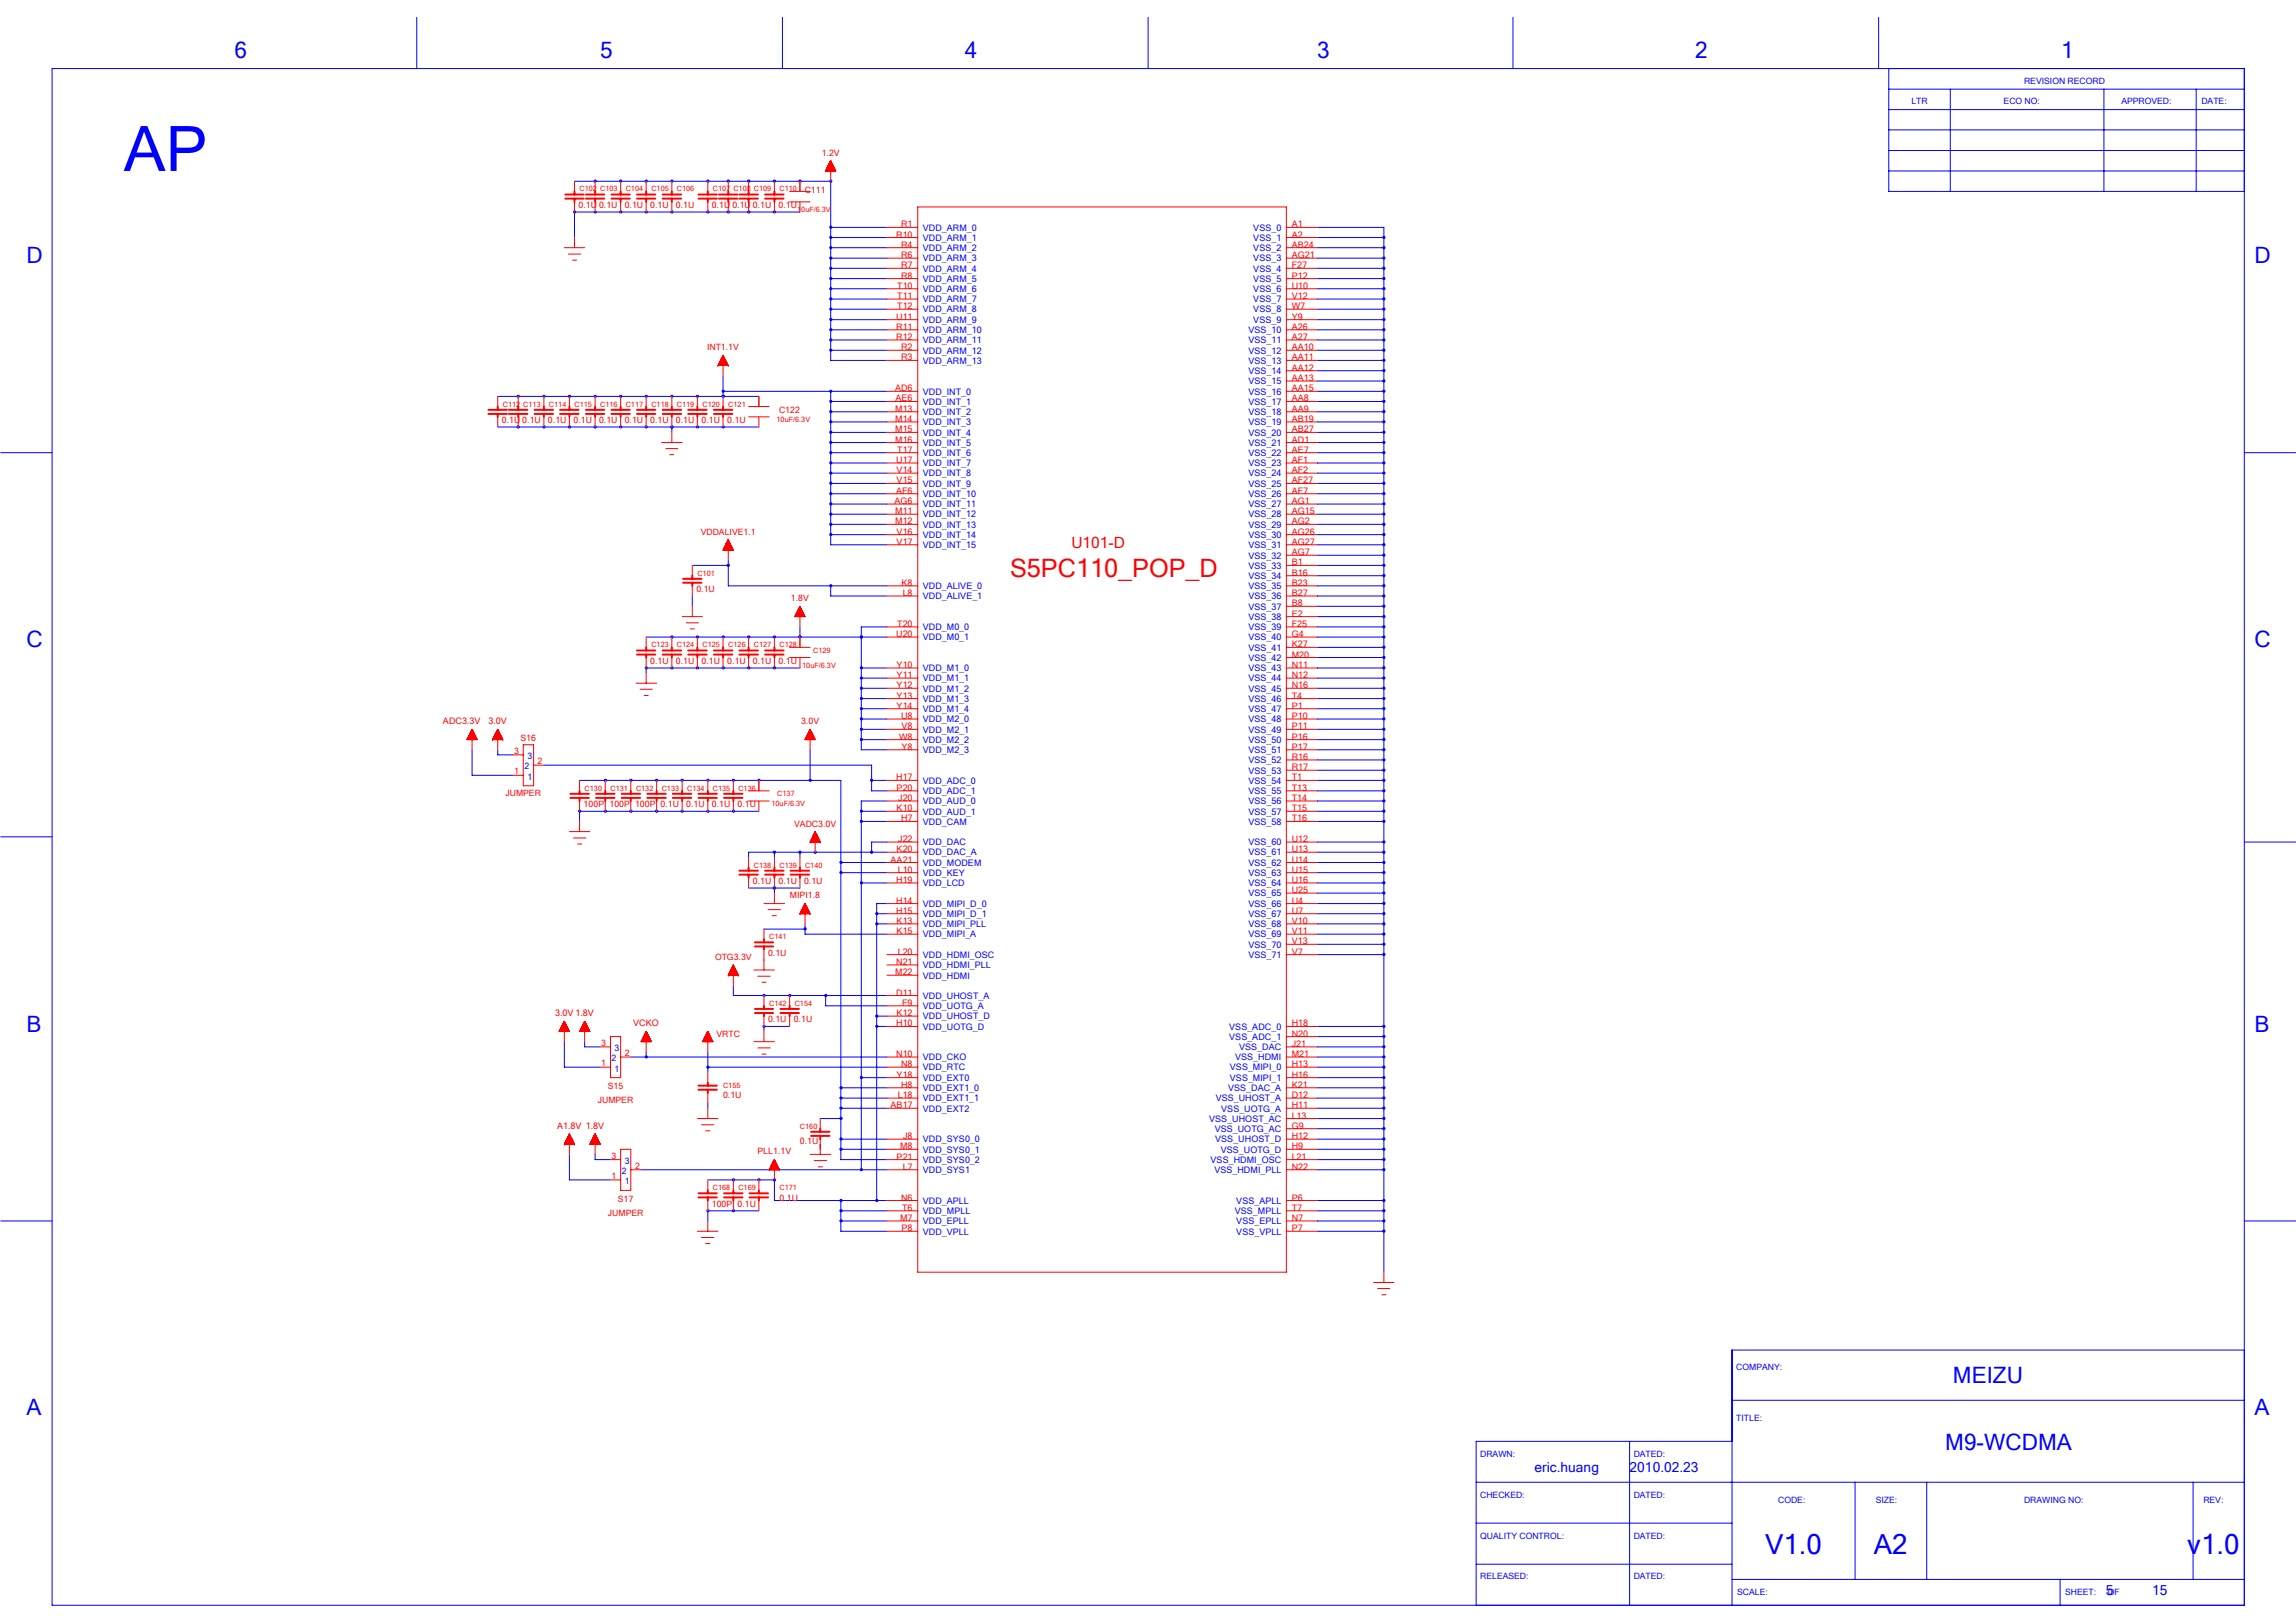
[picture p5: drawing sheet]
<svg xmlns="http://www.w3.org/2000/svg" width="297mm" height="210mm" viewBox="0 0 297 210" stroke-linecap="round" stroke-linejoin="round" font-family="sans-serif">
<defs><g id="words">
<text font-size="8.1" fill="#00f" x="16" y="22.1">AP</text>
<g font-size="3.6" fill="#00f">
<text x="228.4" y="201">V1.0</text>
<text x="242.4" y="201">A2</text>
<text x="283" y="201">v1.0</text>
</g>
<text font-size="3.3" fill="#f00" x="130.7" y="74.6">S5PC110_POP_D</text>
<g font-size="2.9" fill="#00f">
<text x="30.3" y="7.5">6</text>
<text x="77.6" y="7.5">5</text>
<text x="124.8" y="7.5">4</text>
<text x="170.4" y="7.5">3</text>
<text x="219.3" y="7.5">2</text>
<text x="266.6" y="7.5">1</text>
<text x="3.4" y="34.1">D</text>
<text x="291.7" y="34.1">D</text>
<text x="3.4" y="83.8">C</text>
<text x="291.7" y="83.8">C</text>
<text x="3.4" y="133.5">B</text>
<text x="291.7" y="133.5">B</text>
<text x="252.7" y="178.9">MEIZU</text>
<text x="3.4" y="183.1">A</text>
<text x="291.7" y="183.1">A</text>
<text x="251.7" y="187.5">M9-WCDMA</text>
</g>
<text font-size="2" fill="#f00" x="138.6" y="70.9">U101-D</text>
<g font-size="1.8" fill="#00f">
<text x="198.5" y="190.4">eric.huang</text>
<text x="210.8" y="190.4">2010.02.23</text>
<text x="272.4" y="206.3">5</text>
<text x="278.4" y="206.3">15</text>
</g>
<g font-size="1.2" fill="#f00">
<text x="116.6" y="29.4">R1</text>
<text x="167.1" y="29.4">A1</text>
<text x="115.9" y="30.7">R10</text>
<text x="116.6" y="34.7">R7</text>
<text x="116.6" y="33.4">R6</text>
<text x="116.6" y="32">R4</text>
<text x="167.1" y="32">AB24</text>
<text x="167.1" y="30.7">A2</text>
<text x="167.1" y="34.7">F27</text>
<text x="167.1" y="33.4">AG21</text>
<text x="115.9" y="41.4">U11</text>
<text x="116.1" y="38.7">T11</text>
<text x="116.1" y="37.4">T10</text>
<text x="116.1" y="40">T12</text>
<text x="116.6" y="36">R8</text>
<text x="167.1" y="36">P12</text>
<text x="167.1" y="37.4">U10</text>
<text x="167.1" y="40">W7</text>
<text x="167.1" y="41.4">Y9</text>
<text x="167.1" y="38.7">V12</text>
<text x="115.9" y="42.7">R11</text>
<text x="115.9" y="44">R12</text>
<text x="116.6" y="45.3">R2</text>
<text x="116.6" y="46.6">R3</text>
<text x="167.1" y="42.7">A26</text>
<text x="167.1" y="44">A27</text>
<text x="167.1" y="46.6">AA11</text>
<text x="167.1" y="48">AA12</text>
<text x="167.1" y="45.3">AA10</text>
<text x="115.8" y="50.6">AD6</text>
<text x="115.8" y="53.3">M13</text>
<text x="115.9" y="51.9">AE6</text>
<text x="167.1" y="51.9">AA8</text>
<text x="167.1" y="50.6">AA15</text>
<text x="167.1" y="49.3">AA13</text>
<text x="167.1" y="53.3">AA9</text>
<text x="115.8" y="57.3">M16</text>
<text x="115.8" y="55.9">M15</text>
<text x="115.8" y="54.6">M14</text>
<text x="115.9" y="59.9">U17</text>
<text x="116.1" y="58.6">T17</text>
<text x="167.1" y="59.9">AF1</text>
<text x="167.1" y="54.6">AB19</text>
<text x="167.1" y="57.3">AD1</text>
<text x="167.1" y="58.6">AE7</text>
<text x="167.1" y="55.9">AB27</text>
<text x="115.7" y="65.2">AG6</text>
<text x="115.9" y="63.9">AF6</text>
<text x="116" y="62.5">V15</text>
<text x="116" y="61.2">V14</text>
<text x="167.1" y="62.5">AF27</text>
<text x="167.1" y="63.9">AF7</text>
<text x="167.1" y="61.2">AF2</text>
<text x="167.1" y="65.2">AG1</text>
<text x="115.8" y="66.5">M11</text>
<text x="115.8" y="67.8">M12</text>
<text x="116" y="69.2">V16</text>
<text x="116" y="70.5">V17</text>
<text x="167.1" y="70.5">AG27</text>
<text x="167.1" y="67.8">AG2</text>
<text x="167.1" y="71.8">AG7</text>
<text x="167.1" y="66.5">AG15</text>
<text x="167.1" y="69.2">AG26</text>
<text x="116.6" y="75.8">K8</text>
<text x="116.8" y="77.1">L8</text>
<text x="167.1" y="75.8">B23</text>
<text x="167.1" y="74.5">B16</text>
<text x="167.1" y="77.1">B27</text>
<text x="167.1" y="73.2">B1</text>
<text x="115.9" y="82.4">U20</text>
<text x="116.1" y="81.1">T20</text>
<text x="167.1" y="82.4">G4</text>
<text x="167.1" y="78.4">B8</text>
<text x="167.1" y="83.8">K27</text>
<text x="167.1" y="79.8">E2</text>
<text x="167.1" y="81.1">F25</text>
<text x="116" y="86.4">Y10</text>
<text x="116" y="87.7">Y11</text>
<text x="116" y="89">Y12</text>
<text x="167.1" y="85.1">M20</text>
<text x="167.1" y="86.4">N11</text>
<text x="167.1" y="87.7">N12</text>
<text x="167.1" y="89">N16</text>
<text x="57.3" y="93.7">ADC3.3V</text>
<text x="63.2" y="93.7">3.0V</text>
<text x="116" y="90.4">Y13</text>
<text x="116" y="91.7">Y14</text>
<text x="116.3" y="95.7">W8</text>
<text x="116.6" y="93">U8</text>
<text x="116.6" y="94.4">V8</text>
<text x="167.1" y="90.4">T4</text>
<text x="167.1" y="91.7">P1</text>
<text x="167.1" y="93">P10</text>
<text x="167.1" y="94.4">P11</text>
<text x="167.1" y="95.7">P16</text>
<text x="115.9" y="101">H17</text>
<text x="116.6" y="97">Y8</text>
<text x="167.1" y="97">P17</text>
<text x="167.1" y="98.3">R16</text>
<text x="167.1" y="99.7">R17</text>
<text x="167.1" y="101">T1</text>
<text x="116" y="102.3">P20</text>
<text x="116" y="105">K10</text>
<text x="116.2" y="103.6">J20</text>
<text x="116.6" y="106.3">H7</text>
<text x="167.1" y="102.3">T13</text>
<text x="167.1" y="103.6">T14</text>
<text x="167.1" y="105">T15</text>
<text x="167.1" y="106.3">T16</text>
<text x="115.2" y="111.6">AA21</text>
<text x="116" y="110.3">K20</text>
<text x="116.1" y="112.9">L10</text>
<text x="116.2" y="108.9">J22</text>
<text x="167.1" y="108.9">U12</text>
<text x="167.1" y="110.3">U13</text>
<text x="167.1" y="111.6">U14</text>
<text x="167.1" y="112.9">U15</text>
<text x="115.9" y="114.2">H19</text>
<text x="115.9" y="116.9">H14</text>
<text x="115.9" y="118.2">H15</text>
<text x="116" y="119.5">K13</text>
<text x="167.1" y="114.2">U16</text>
<text x="167.1" y="115.5">U25</text>
<text x="167.1" y="116.9">U4</text>
<text x="167.1" y="118.2">U7</text>
<text x="167.1" y="119.5">V10</text>
<text x="115.9" y="124.8">N21</text>
<text x="116" y="120.9">K15</text>
<text x="116.1" y="123.5">L20</text>
<text x="167.1" y="120.9">V11</text>
<text x="167.1" y="122.2">V13</text>
<text x="167.1" y="123.5">V7</text>
<text x="71.8" y="131.5">3.0V 1.8V</text>
<text x="115.8" y="126.2">M22</text>
<text x="115.9" y="128.8">D11</text>
<text x="116" y="131.5">K12</text>
<text x="116.7" y="130.1">F9</text>
<text x="81.9" y="132.8">VCKO</text>
<text x="115.9" y="132.8">H10</text>
<text x="115.9" y="136.8">N10</text>
<text x="167.1" y="132.8">H18</text>
<text x="167.1" y="134.1">N20</text>
<text x="167.1" y="135.4">J21</text>
<text x="167.1" y="136.8">M21</text>
<text x="115.2" y="143.4">AB17</text>
<text x="116" y="139.4">Y18</text>
<text x="116.1" y="142.1">L18</text>
<text x="116.6" y="138.1">N8</text>
<text x="116.6" y="140.7">H8</text>
<text x="167.1" y="138.1">H13</text>
<text x="167.1" y="139.4">H16</text>
<text x="167.1" y="140.7">K21</text>
<text x="167.1" y="142.1">D12</text>
<text x="167.1" y="143.4">H11</text>
<text x="72.1" y="146">A1.8V 1.8V</text>
<text x="116.4" y="148.7">M8</text>
<text x="116.8" y="147.4">J8</text>
<text x="167.1" y="144.7">L13</text>
<text x="167.1" y="146">G9</text>
<text x="167.1" y="147.4">H12</text>
<text x="167.1" y="148.7">H9</text>
<text x="116" y="150">P21</text>
<text x="116.6" y="155.3">N6</text>
<text x="116.8" y="151.3">L7</text>
<text x="167.1" y="155.3">P6</text>
<text x="167.1" y="150">L21</text>
<text x="167.1" y="151.3">N22</text>
<text x="116.4" y="158">M7</text>
<text x="116.6" y="159.3">P8</text>
<text x="116.7" y="156.7">T6</text>
<text x="167.1" y="156.7">T7</text>
<text x="167.1" y="158">N7</text>
<text x="167.1" y="159.3">P7</text>
</g>
<g font-size="1.2" fill="#00f">
<text x="119.4" y="29.8">VDD_ARM_0</text>
<text x="162.1" y="29.8">VSS_0</text>
<text x="119.4" y="35.1">VDD_ARM_4</text>
<text x="119.4" y="33.8">VDD_ARM_3</text>
<text x="119.4" y="31.2">VDD_ARM_1</text>
<text x="119.4" y="32.5">VDD_ARM_2</text>
<text x="162.1" y="32.5">VSS_2</text>
<text x="162.1" y="31.2">VSS_1</text>
<text x="162.1" y="35.1">VSS_4</text>
<text x="162.1" y="33.8">VSS_3</text>
<text x="119.4" y="41.8">VDD_ARM_9</text>
<text x="119.4" y="39.1">VDD_ARM_7</text>
<text x="119.4" y="37.8">VDD_ARM_6</text>
<text x="119.4" y="36.5">VDD_ARM_5</text>
<text x="119.4" y="40.4">VDD_ARM_8</text>
<text x="162.1" y="37.8">VSS_6</text>
<text x="162.1" y="36.5">VSS_5</text>
<text x="162.1" y="40.4">VSS_8</text>
<text x="162.1" y="41.8">VSS_9</text>
<text x="162.1" y="39.1">VSS_7</text>
<text x="119.4" y="43.1">VDD_ARM_10</text>
<text x="119.4" y="45.7">VDD_ARM_12</text>
<text x="119.4" y="47.1">VDD_ARM_13</text>
<text x="119.4" y="44.4">VDD_ARM_11</text>
<text x="161.5" y="43.1">VSS_10</text>
<text x="161.5" y="44.4">VSS_11</text>
<text x="161.5" y="47.1">VSS_13</text>
<text x="161.5" y="45.7">VSS_12</text>
<text x="119.4" y="53.7">VDD_INT_2</text>
<text x="119.4" y="52.4">VDD_INT_1</text>
<text x="119.4" y="51.1">VDD_INT_0</text>
<text x="161.5" y="52.4">VSS_17</text>
<text x="161.5" y="48.4">VSS_14</text>
<text x="161.5" y="51.1">VSS_16</text>
<text x="161.5" y="49.7">VSS_15</text>
<text x="161.5" y="53.7">VSS_18</text>
<text x="119.4" y="57.7">VDD_INT_5</text>
<text x="119.4" y="56.4">VDD_INT_4</text>
<text x="119.4" y="59">VDD_INT_6</text>
<text x="119.4" y="55">VDD_INT_3</text>
<text x="161.5" y="55">VSS_19</text>
<text x="161.5" y="57.7">VSS_21</text>
<text x="161.5" y="59">VSS_22</text>
<text x="161.5" y="56.4">VSS_20</text>
<text x="119.4" y="65.6">VDD_INT_11</text>
<text x="119.4" y="63">VDD_INT_9</text>
<text x="119.4" y="61.6">VDD_INT_8</text>
<text x="119.4" y="64.3">VDD_INT_10</text>
<text x="119.4" y="60.3">VDD_INT_7</text>
<text x="161.5" y="60.3">VSS_23</text>
<text x="161.5" y="63">VSS_25</text>
<text x="161.5" y="64.3">VSS_26</text>
<text x="161.5" y="61.6">VSS_24</text>
<text x="161.5" y="65.6">VSS_27</text>
<text x="119.4" y="67">VDD_INT_12</text>
<text x="119.4" y="68.3">VDD_INT_13</text>
<text x="119.4" y="69.6">VDD_INT_14</text>
<text x="119.4" y="70.9">VDD_INT_15</text>
<text x="161.5" y="70.9">VSS_31</text>
<text x="161.5" y="68.3">VSS_29</text>
<text x="161.5" y="67">VSS_28</text>
<text x="161.5" y="69.6">VSS_30</text>
<text x="119.4" y="77.5">VDD_ALIVE_1</text>
<text x="119.4" y="76.2">VDD_ALIVE_0</text>
<text x="161.5" y="76.2">VSS_35</text>
<text x="161.5" y="72.3">VSS_32</text>
<text x="161.5" y="77.5">VSS_36</text>
<text x="161.5" y="73.6">VSS_33</text>
<text x="161.5" y="74.9">VSS_34</text>
<text x="119.4" y="81.5">VDD_M0_0</text>
<text x="119.4" y="82.8">VDD_M0_1</text>
<text x="161.5" y="82.8">VSS_40</text>
<text x="161.5" y="78.9">VSS_37</text>
<text x="161.5" y="80.2">VSS_38</text>
<text x="161.5" y="81.5">VSS_39</text>
<text x="119.4" y="86.8">VDD_M1_0</text>
<text x="119.4" y="88.2">VDD_M1_1</text>
<text x="119.4" y="89.5">VDD_M1_2</text>
<text x="161.5" y="84.2">VSS_41</text>
<text x="161.5" y="85.5">VSS_42</text>
<text x="161.5" y="86.8">VSS_43</text>
<text x="161.5" y="88.2">VSS_44</text>
<text x="161.5" y="89.5">VSS_45</text>
<text x="119.4" y="90.8">VDD_M1_3</text>
<text x="119.4" y="92.1">VDD_M1_4</text>
<text x="119.4" y="93.5">VDD_M2_0</text>
<text x="119.4" y="94.8">VDD_M2_1</text>
<text x="161.5" y="90.8">VSS_46</text>
<text x="161.5" y="92.1">VSS_47</text>
<text x="161.5" y="93.5">VSS_48</text>
<text x="161.5" y="94.8">VSS_49</text>
<text x="119.4" y="96.1">VDD_M2_2</text>
<text x="119.4" y="97.4">VDD_M2_3</text>
<text x="119.4" y="101.4">VDD_ADC_0</text>
<text x="161.5" y="96.1">VSS_50</text>
<text x="161.5" y="97.4">VSS_51</text>
<text x="161.5" y="98.7">VSS_52</text>
<text x="161.5" y="100.1">VSS_53</text>
<text x="161.5" y="101.4">VSS_54</text>
<text x="119.4" y="102.7">VDD_ADC_1</text>
<text x="119.4" y="104.1">VDD_AUD_0</text>
<text x="119.4" y="105.4">VDD_AUD_1</text>
<text x="119.4" y="106.7">VDD_CAM</text>
<text x="161.5" y="102.7">VSS_55</text>
<text x="161.5" y="104.1">VSS_56</text>
<text x="161.5" y="105.4">VSS_57</text>
<text x="161.5" y="106.7">VSS_58</text>
<text x="119.4" y="109.4">VDD_DAC</text>
<text x="119.4" y="112">VDD_MODEM</text>
<text x="119.4" y="113.3">VDD_KEY</text>
<text x="119.4" y="110.7">VDD_DAC_A</text>
<text x="161.5" y="109.4">VSS_60</text>
<text x="161.5" y="110.7">VSS_61</text>
<text x="161.5" y="112">VSS_62</text>
<text x="161.5" y="113.3">VSS_63</text>
<text x="119.4" y="114.7">VDD_LCD</text>
<text x="119.4" y="117.3">VDD_MIPI_D_0</text>
<text x="119.4" y="118.6">VDD_MIPI_D_1</text>
<text x="119.4" y="120">VDD_MIPI_PLL</text>
<text x="161.5" y="114.7">VSS_64</text>
<text x="161.5" y="116">VSS_65</text>
<text x="161.5" y="117.3">VSS_66</text>
<text x="161.5" y="118.6">VSS_67</text>
<text x="161.5" y="120">VSS_68</text>
<text x="119.4" y="121.3">VDD_MIPI_A</text>
<text x="119.4" y="123.9">VDD_HDMI_OSC</text>
<text x="119.4" y="125.3">VDD_HDMI_PLL</text>
<text x="161.5" y="121.3">VSS_69</text>
<text x="161.5" y="122.6">VSS_70</text>
<text x="161.5" y="123.9">VSS_71</text>
<text x="119.4" y="126.6">VDD_HDMI</text>
<text x="119.4" y="129.2">VDD_UHOST_A</text>
<text x="119.4" y="130.6">VDD_UOTG_A</text>
<text x="119.4" y="131.9">VDD_UHOST_D</text>
<text x="119.4" y="137.2">VDD_CKO</text>
<text x="119.4" y="133.2">VDD_UOTG_D</text>
<text x="159" y="133.2">VSS_ADC_0</text>
<text x="159" y="134.5">VSS_ADC_1</text>
<text x="159.8" y="137.2">VSS_HDMI</text>
<text x="160.3" y="135.9">VSS_DAC</text>
<text x="119.4" y="138.5">VDD_RTC</text>
<text x="119.4" y="139.8">VDD_EXT0</text>
<text x="119.4" y="141.2">VDD_EXT1_0</text>
<text x="119.4" y="142.5">VDD_EXT1_1</text>
<text x="119.4" y="143.8">VDD_EXT2</text>
<text x="157.3" y="142.5">VSS_UHOST_A</text>
<text x="158" y="143.8">VSS_UOTG_A</text>
<text x="158.9" y="141.2">VSS_DAC_A</text>
<text x="159.1" y="138.5">VSS_MIPI_0</text>
<text x="159.1" y="139.8">VSS_MIPI_1</text>
<text x="119.4" y="147.8">VDD_SYS0_0</text>
<text x="119.4" y="149.1">VDD_SYS0_1</text>
<text x="156.4" y="145.1">VSS_UHOST_AC</text>
<text x="157.1" y="146.5">VSS_UOTG_AC</text>
<text x="157.2" y="147.8">VSS_UHOST_D</text>
<text x="157.9" y="149.1">VSS_UOTG_D</text>
<text x="119.4" y="150.5">VDD_SYS0_2</text>
<text x="119.4" y="155.7">VDD_APLL</text>
<text x="119.4" y="151.8">VDD_SYS1</text>
<text x="156.6" y="150.5">VSS_HDMI_OSC</text>
<text x="157.1" y="151.8">VSS_HDMI_PLL</text>
<text x="159.9" y="155.7">VSS_APLL</text>
<text x="119.4" y="157.1">VDD_MPLL</text>
<text x="119.4" y="159.7">VDD_VPLL</text>
<text x="119.4" y="158.4">VDD_EPLL</text>
<text x="159.8" y="157.1">VSS_MPLL</text>
<text x="159.9" y="158.4">VSS_EPLL</text>
<text x="159.9" y="159.7">VSS_VPLL</text>
</g>
<g font-size="1.1" fill="#00f">
<text x="261.9" y="10.9">REVISION RECORD</text>
<text x="247.3" y="13.5">LTR</text>
<text x="259.2" y="13.5">ECO NO:</text>
<text x="274.5" y="13.5">APPROVED:</text>
<text x="284.8" y="13.5">DATE:</text>
<text x="67.9" y="99.5">2</text>
<text x="68.2" y="100.9">1</text>
<text x="68.2" y="98.2">3</text>
<text x="79.1" y="137.3">2</text>
<text x="79.5" y="136">3</text>
<text x="79.5" y="138.6">1</text>
<text x="80.4" y="151.9">2</text>
<text x="80.8" y="153.2">1</text>
<text x="80.8" y="150.6">3</text>
<text x="224.6" y="177.2">COMPANY:</text>
<text x="224.6" y="183.8">TITLE:</text>
<text x="191.5" y="188.4">DRAWN:</text>
<text x="211.4" y="188.4">DATED:</text>
<text x="191.5" y="193.8">CHECKED:</text>
<text x="211.4" y="193.8">DATED:</text>
<text x="230" y="194.4">CODE:</text>
<text x="242.7" y="194.4">SIZE:</text>
<text x="261.9" y="194.4">DRAWING NO:</text>
<text x="285.1" y="194.4">REV:</text>
<text x="191.5" y="199.1">QUALITY CONTROL:</text>
<text x="211.4" y="199.1">DATED:</text>
<text x="191.5" y="204.3">RELEASED:</text>
<text x="211.4" y="204.3">DATED:</text>
<text x="224.8" y="206.3">SCALE:</text>
<text x="267.2" y="206.3">SHEET:</text>
<text x="272.7" y="206.3">OF</text>
</g>
<g font-size="1.1" fill="#f00">
<text x="106.3" y="20.2">1.2V</text>
<text x="74.9" y="26.9">0.1U 0.1U</text>
<text x="80.8" y="26.9">0.1U</text>
<text x="84.1" y="26.9">0.1U</text>
<text x="87.4" y="26.9">0.1U</text>
<text x="92.1" y="26.9">0.1U 0.1U 0.1U</text>
<text x="100.7" y="26.9">0.1U</text>
<text x="104.1" y="24.9">C111</text>
<text x="91.5" y="45.3">INT1.1V</text>
<text x="100.8" y="53.4">C122</text>
<text x="64.9" y="54.7">0.1U 0.1U</text>
<text x="70.9" y="54.7">0.1U</text>
<text x="74.2" y="54.7">0.1U</text>
<text x="77.5" y="54.7">0.1U</text>
<text x="80.8" y="54.7">0.1U</text>
<text x="84.1" y="54.7">0.1U</text>
<text x="87.4" y="54.7">0.1U</text>
<text x="90.7" y="54.7">0.1U</text>
<text x="94.1" y="54.7">0.1U</text>
<text x="90.7" y="69.2">VDDALIVE1.1</text>
<text x="90.1" y="76.6">0.1U</text>
<text x="102.3" y="77.8">1.8V</text>
<text x="84.1" y="85.9">0.1U</text>
<text x="87.4" y="85.9">0.1U</text>
<text x="90.7" y="85.9">0.1U</text>
<text x="94.1" y="85.9">0.1U</text>
<text x="97.4" y="85.9">0.1U</text>
<text x="100.7" y="85.9">0.1U</text>
<text x="67.3" y="95.8">S16</text>
<text x="103.6" y="93.7">3.0V</text>
<text x="66.5" y="100.2">1</text>
<text x="66.5" y="97.5">3</text>
<text x="69.5" y="98.9">2</text>
<text x="65.4" y="103">JUMPER</text>
<text x="75.5" y="104.4">100P 100P 100P 0.1U</text>
<text x="88.8" y="104.4">0.1U</text>
<text x="92.1" y="104.4">0.1U</text>
<text x="95.4" y="104.4">0.1U</text>
<text x="102.8" y="106.9">VADC3.0V</text>
<text x="97.4" y="114.4">0.1U</text>
<text x="100.7" y="114.4">0.1U</text>
<text x="102.2" y="116.2">MIPI1.8</text>
<text x="104" y="114.4">0.1U</text>
<text x="92.5" y="124.2">OTG3.3V</text>
<text x="99.4" y="123.7">0.1U</text>
<text x="77.8" y="137.9">1</text>
<text x="77.8" y="135.3">3</text>
<text x="80.8" y="136.6">2</text>
<text x="92.7" y="134.1">VRTC</text>
<text x="99.4" y="132.3">0.1U</text>
<text x="102.7" y="132.3">0.1U</text>
<text x="77.3" y="142.7">JUMPER</text>
<text x="78.6" y="140.9">S15</text>
<text x="93.5" y="142.1">0.1U</text>
<text x="79.1" y="149.9">3</text>
<text x="98" y="149.4">PLL1.1V</text>
<text x="103.5" y="148">0.1U</text>
<text x="79.1" y="152.5">1</text>
<text x="79.9" y="155.5">S17</text>
<text x="82.2" y="151.2">2</text>
<text x="100.8" y="155.3">0.1U</text>
<text x="78.6" y="157.3">JUMPER</text>
<text x="92.1" y="156.1">100P 0.1U</text>
</g>
<g font-size=".9" fill="#f00">
<text x="75" y="24.8">C102 C103</text>
<text x="80.9" y="24.8">C104</text>
<text x="84.3" y="24.8">C105</text>
<text x="87.6" y="24.8">C106</text>
<text x="92.2" y="24.8">C107 C108 C109</text>
<text x="100.8" y="24.8">C110</text>
<text x="103.1" y="27.4">10uF/6.3V</text>
<text x="65.1" y="52.6">C112 C113</text>
<text x="71" y="52.6">C114</text>
<text x="74.3" y="52.6">C115</text>
<text x="77.6" y="52.6">C116</text>
<text x="80.9" y="52.6">C117</text>
<text x="84.3" y="52.6">C118</text>
<text x="87.6" y="52.6">C119</text>
<text x="90.9" y="52.6">C120</text>
<text x="94.2" y="52.6">C121</text>
<text x="100.5" y="54.6">10uF/6.3V</text>
<text x="90.2" y="74.5">C101</text>
<text x="84.3" y="83.8">C123</text>
<text x="87.6" y="83.8">C124</text>
<text x="90.9" y="83.8">C125</text>
<text x="94.2" y="83.8">C126</text>
<text x="97.5" y="83.8">C127</text>
<text x="100.8" y="83.8">C128</text>
<text x="103.8" y="86.4">10uF/6.3V</text>
<text x="105.2" y="84.4">C129</text>
<text x="75.6" y="102.3">C130</text>
<text x="79" y="102.3">C131</text>
<text x="82.3" y="102.3">C132</text>
<text x="85.6" y="102.3">C133</text>
<text x="88.9" y="102.3">C134</text>
<text x="92.2" y="102.3">C135</text>
<text x="95.5" y="102.3">C136</text>
<text x="99.8" y="104.3">10uF/6.3V</text>
<text x="100.5" y="103">C137</text>
<text x="97.5" y="112.2">C138</text>
<text x="100.8" y="112.2">C139</text>
<text x="104.1" y="112.2">C140</text>
<text x="99.5" y="121.5">C141</text>
<text x="99.5" y="130.1">C142</text>
<text x="102.8" y="130.1">C154</text>
<text x="93.5" y="140.7">C155</text>
<text x="103.5" y="146">C160</text>
<text x="92.2" y="154">C168</text>
<text x="95.5" y="154">C169</text>
<text x="100.8" y="154">C171</text>
</g>
</g></defs>
<g fill="none" stroke="#00f" stroke-width=".13">
<path d="M6.7 8.9h283.7v198.8h-283.7zM53.9 2.2v6.7M101.2 2.2v6.7M148.5 2.2v6.7M195.7 2.2v6.7M243 2.2v6.7M244.4 8.9v15.9h46M244.4 16.8h46M244.4 11.5h46M244.4 14.2h46M244.4 19.5h46M252.3 11.5v13.3"/>
<path d="M272.2 11.5v13.3M284.1 11.5v13.3M74.3 23.5h17.3M91.6 23.5h15.9v23.1h7.3M91.6 23.5h.1M96.8 27.4h-22.5v3.3M96.8 27.4h.1M96.8 27.4h6.7M107.5 38.7h7.3M107.5 37.4h7.3M107.5 36h7.3M107.5 34.7h7.3"/>
<path d="M107.5 33.4h7.3M107.5 32h7.3M107.5 30.7h7.3M107.5 29.4h7.3M170.4 38.7h8.6M170.4 37.4h8.6M170.4 36h8.6M170.4 34.7h8.6M170.4 33.4h8.6M170.4 32h8.6M170.4 30.7h8.6M170.4 29.4h8.6v33.1"/>
<path d="M244.4 22.1h46M.1 58.6h6.6M64.4 51.3h29.1M64.4 55.2h33.8M67 51.3h.1M67 55.2h.1M70.4 51.3h.1M70.4 55.2h.1M73.7 51.3h.1M73.7 55.2h.1M77 55.2h.1M77 51.3h.1"/>
<path d="M86.9 55.2h.1M86.9 55.2v.7M93.5 51.3h.1M93.5 51.3h4.7M93.5 50.6h21.3M93.5 48.6v2.7M107.5 58.6h7.3M107.5 45.3h7.3M107.5 50.6v17.2M107.5 44h7.3M107.5 42.7h7.3M107.5 41.4h7.3"/>
<path d="M107.5 40h7.3M107.5 51.9h7.3M107.5 53.3h7.3M107.5 54.6h7.3M107.5 55.9h7.3M107.5 57.3h7.3M107.5 59.9h7.3M170.4 58.6h8.6M170.4 45.3h8.6M170.4 46.6h8.6M170.4 44h8.6M170.4 42.7h8.6"/>
<path d="M170.4 41.4h8.6M170.4 40h8.6M170.4 51.9h8.6M170.4 53.3h8.6M170.4 54.6h8.6M170.4 55.9h8.6M170.4 57.3h8.6M170.4 59.9h8.6M170.4 50.6h8.6M170.4 48h8.6M170.4 49.3h8.6M290.4 58.6h6.6"/>
<path d="M89.6 73.2h4.6M89.6 77.1v1.3M94.2 72.5v3.3h20.6M107.5 67.8v2.7h7.3M107.5 75.8v1.3h7.3M107.5 61.2h7.3M107.5 62.5h7.3M107.5 63.9h7.3M107.5 65.2h7.3M107.5 66.5h7.3M107.5 67.8h7.3M107.5 69.2h7.3"/>
<path d="M170.4 63.9h8.6v1.3M170.4 62.5h8.6v1.4M170.4 61.2h8.6M170.4 65.2h8.6M170.4 66.5h8.6M170.4 67.8h8.6M170.4 69.2h8.6M170.4 70.5h8.6M170.4 75.8h8.6M170.4 73.2h8.6M170.4 77.1h8.6M170.4 79.8h8.6"/>
<path d="M170.4 78.4h8.6M170.4 74.5h8.6M170.4 71.8h8.6M179 65.2v37.1M61.1 97v3.3h5.3M64.4 97v.7h2M70.4 99h42.4v3.3h2M83.6 82.4h19.9M103.5 86.4h-19.9v.7M103.5 82.4h7.9M103.5 81.1v1.3M104.8 97v4"/>
<path d="M111.4 82.4h.1M111.4 95.7h3.4M111.4 94.4h3.4M111.4 93h3.4M111.4 91.7h3.4M111.4 90.4h3.4M111.4 89h3.4M111.4 87.7h3.4M111.4 86.4h3.4M111.4 82.4h3.4M114.8 81.1h-3.4v15.9h3.4M170.4 81.1h8.6"/>
<path d="M170.4 95.7h8.6M170.4 97h8.6M170.4 94.4h8.6M170.4 93h8.6M170.4 91.7h8.6M170.4 90.4h8.6M170.4 89h8.6M170.4 87.7h8.6M170.4 86.4h8.6M170.4 82.4h8.6M170.4 99.7h8.6M170.4 98.3h8.6"/>
<path d="M170.4 85.1h8.6M170.4 83.8h8.6M.1 108.3h6.6M75 101h33.8v49h6M75 105h.1M75 105h23.2M75 105v1.3M96.8 114.9h6.7M98.2 101h.1M100.2 110.3v.6M100.2 114.9v.6M103.5 110.3v.6"/>
<path d="M104.1 119.5v1.4h10.7M105.5 110.3h.1M108.8 112.9h6M108.8 111.6h6M111.4 105h3.4M111.4 106.3h3.4M111.4 114.2h3.4M112.8 101h2M113.4 119.5h1.4M113.4 118.2h1.4M114.8 108.9h-2v1.4M114.8 103.6h-3.4v47.7"/>
<path d="M114.8 116.9h-1.4v38.4M114.8 110.3h-18v.6M170.4 118.2h8.6v1.3M170.4 114.2h8.6v1.3M170.4 102.3h8.6v1.3M170.4 108.9h8.6M170.4 105h8.6M170.4 101h8.6M170.4 112.9h8.6M170.4 116.9h8.6M170.4 119.5h8.6M170.4 115.5h8.6"/>
<path d="M170.4 111.6h8.6M170.4 110.3h8.6M170.4 106.3h8.6M170.4 103.6h8.6M179 103.6v10.6M179 115.5v2.7M179 119.5v15.9M290.4 108.9h6.6M73 134.8v3.3h4.6M75.6 134.8v.6h2M81.6 136.8h33.2M83.6 136.1v.7"/>
<path d="M91.6 136.1v2M94.9 127.5v1.3h11.9M98.8 124.2h.1M98.8 128.8h.1M98.8 120.2h5.3M102.2 132.8h-3.4v.7M106.8 128.8v1.3h8M106.8 128.8h8M111.4 139.4h3.4M113.4 132.8h1.4M113.4 131.5h1.4M114.8 138.1h-23.2v.6"/>
<path d="M170.4 135.4h8.6v1.4M170.4 132.8h8.6M170.4 139.4h8.6M170.4 138.1h8.6M170.4 136.8h8.6M170.4 134.1h8.6M170.4 123.5h8.6M170.4 122.2h8.6M170.4 120.9h8.6M179 136.8v27.8M.1 158h6.6M73.7 149.4v3.3h5.3"/>
<path d="M77 149.4v.6h2M82.9 151.3h31.9M91.6 152.7h8.6M91.6 142.7v.7M98.2 156.7h-6.6v1.3M100.2 152.7h.1M100.2 152.7v2.6h14.6M106.1 144.7h2.7M106.1 148v.7M108.8 156.7v2.6h6M108.8 158h6M108.8 156.7h6"/>
<path d="M108.8 155.3v1.4M108.8 148.7h6M108.8 147.4h6M108.8 143.4h6M108.8 142.1h6M108.8 140.7h6M170.4 158h8.6M170.4 155.3h8.6M170.4 156.7h8.6M170.4 159.3h8.6M170.4 151.3h8.6M170.4 150h8.6"/>
<path d="M170.4 148.7h8.6M170.4 147.4h8.6M170.4 146h8.6M170.4 144.7h8.6M170.4 143.4h8.6M170.4 142.1h8.6M170.4 140.7h8.6M290.4 158h6.6M290.4 174.7h-66.3v33M191 191.8h99.4M191 197.1h33.1M210.8 186.5v21.2"/>
<path d="M224.1 181.2h66.3M224.1 186.5h-33.1v21.2M240 191.8v12.5M249.3 191.8v12.5M283.7 191.8v12.5M191 202.4h33.1M224.1 204.3h66.3M266.5 204.3v3.4"/>
</g>
<g fill="#00f" stroke="#00f" stroke-width=".13">
<path d="M107.4 45.2h.2v.2h-.2z" fill-rule="evenodd"/>
<path d="M107.4 43.9h.2v.2h-.2z" fill-rule="evenodd"/>
<path d="M107.4 42.6h.2v.2h-.2z" fill-rule="evenodd"/>
<path d="M107.4 41.2h.2v.2h-.2z" fill-rule="evenodd"/>
<path d="M107.4 39.9h.2v.2h-.2z" fill-rule="evenodd"/>
<path d="M107.4 38.6h.2v.2h-.2z" fill-rule="evenodd"/>
<path d="M107.4 37.2h.2v.2h-.2z" fill-rule="evenodd"/>
<path d="M107.4 35.9h.2v.2h-.2z" fill-rule="evenodd"/>
<path d="M107.4 34.6h.2v.2h-.2z" fill-rule="evenodd"/>
<path d="M107.4 33.3h.2v.2h-.2z" fill-rule="evenodd"/>
<path d="M107.4 31.9h.2v.2h-.2z" fill-rule="evenodd"/>
<path d="M107.4 30.6h.2v.2h-.2z" fill-rule="evenodd"/>
<path d="M107.4 29.3h.2v.2h-.2z" fill-rule="evenodd"/>
<path d="M107.4 51.8h.2v.2h-.2z" fill-rule="evenodd"/>
<path d="M107.4 53.1h.2v.3h-.2z" fill-rule="evenodd"/>
<path d="M107.4 54.5h.2v.2h-.2z" fill-rule="evenodd"/>
<path d="M107.4 55.8h.2v.2h-.2z" fill-rule="evenodd"/>
<path d="M107.4 57.1h.2v.2h-.2z" fill-rule="evenodd"/>
<path d="M107.4 58.5h.2v.2h-.2z" fill-rule="evenodd"/>
<path d="M107.4 59.8h.2v.2h-.2z" fill-rule="evenodd"/>
<path d="M107.4 61.1h.2v.2h-.2z" fill-rule="evenodd"/>
<path d="M107.4 62.4h.2v.2h-.2z" fill-rule="evenodd"/>
<path d="M107.4 63.8h.2v.2h-.2z" fill-rule="evenodd"/>
<path d="M107.4 65.1h.2v.2h-.2z" fill-rule="evenodd"/>
<path d="M107.4 66.4h.2v.2h-.2z" fill-rule="evenodd"/>
<path d="M107.4 67.7h.2v.2h-.2z" fill-rule="evenodd"/>
<path d="M107.4 69.1h.2v.2h-.2z" fill-rule="evenodd"/>
<path d="M94.1 73h.2v.2h-.2z" fill-rule="evenodd"/>
<path d="M94.8 100.8h.2v.2h-.2z" fill-rule="evenodd"/>
<path d="M91.5 100.8h.2v.2h-.2z" fill-rule="evenodd"/>
<path d="M88.2 100.8h.2v.2h-.2z" fill-rule="evenodd"/>
<path d="M84.9 100.8h.2v.2h-.2z" fill-rule="evenodd"/>
<path d="M81.5 100.8h.2v.2h-.2z" fill-rule="evenodd"/>
<path d="M78.2 100.8h.2v.2h-.2z" fill-rule="evenodd"/>
<path d="M91.5 104.8h.2v.2h-.2z" fill-rule="evenodd"/>
<path d="M94.8 104.8h.2v.2h-.2z" fill-rule="evenodd"/>
<path d="M74.9 104.8h.2v.2h-.2z" fill-rule="evenodd"/>
<path d="M94.8 152.5h.2v.3h-.2z" fill-rule="evenodd"/>
<path d="M98.1 152.5h.2v.3h-.2z" fill-rule="evenodd"/>
<path d="M94.8 156.5h.2v.2h-.2z" fill-rule="evenodd"/>
<path d="M91.5 156.5h.2v.2h-.2z" fill-rule="evenodd"/>
<path d="M86.8 82.3h.2v.2h-.2z" fill-rule="evenodd"/>
<path d="M90.1 82.3h.2v.2h-.2z" fill-rule="evenodd"/>
<path d="M93.5 82.3h.2v.2h-.2z" fill-rule="evenodd"/>
<path d="M96.8 82.3h.2v.2h-.2z" fill-rule="evenodd"/>
<path d="M100.1 82.3h.2v.2h-.2z" fill-rule="evenodd"/>
<path d="M103.4 82.3h.2v.2h-.2z" fill-rule="evenodd"/>
<path d="M90.1 86.3h.2v.2h-.2z" fill-rule="evenodd"/>
<path d="M86.8 86.3h.2v.2h-.2z" fill-rule="evenodd"/>
<path d="M83.5 86.3h.2v.2h-.2z" fill-rule="evenodd"/>
<path d="M91.5 23.3h.2v.2h-.2z" fill-rule="evenodd"/>
<path d="M86.8 23.3h.2v.2h-.2z" fill-rule="evenodd"/>
<path d="M83.5 23.3h.2v.2h-.2z" fill-rule="evenodd"/>
<path d="M80.2 23.3h.2v.2h-.2z" fill-rule="evenodd"/>
<path d="M76.9 23.3h.2v.2h-.2z" fill-rule="evenodd"/>
<path d="M74.2 27.3h.2v.2h-.2z" fill-rule="evenodd"/>
<path d="M76.9 27.3h.2v.2h-.2z" fill-rule="evenodd"/>
<path d="M80.2 27.3h.2v.2h-.2z" fill-rule="evenodd"/>
<path d="M83.5 27.3h.2v.2h-.2z" fill-rule="evenodd"/>
<path d="M86.8 27.3h.2v.2h-.2z" fill-rule="evenodd"/>
<path d="M91.5 27.3h.2v.2h-.2z" fill-rule="evenodd"/>
<path d="M96.8 27.3h.2v.2h-.2z" fill-rule="evenodd"/>
<path d="M107.4 23.3h.2v.2h-.2z" fill-rule="evenodd"/>
<path d="M80.2 51.2h.2v.2h-.2z" fill-rule="evenodd"/>
<path d="M83.5 51.2h.2v.2h-.2z" fill-rule="evenodd"/>
<path d="M86.8 51.2h.2v.2h-.2z" fill-rule="evenodd"/>
<path d="M90.1 51.2h.2v.2h-.2z" fill-rule="evenodd"/>
<path d="M107.4 50.5h.2v.2h-.2z" fill-rule="evenodd"/>
<path d="M93.5 51.2h.2v.2h-.2z" fill-rule="evenodd"/>
<path d="M93.5 50.5h.2v.2h-.2z" fill-rule="evenodd"/>
<path d="M80.2 55.1h.2v.2h-.2z" fill-rule="evenodd"/>
<path d="M83.5 55.1h.2v.2h-.2z" fill-rule="evenodd"/>
<path d="M86.8 55.1h.2v.2h-.2z" fill-rule="evenodd"/>
<path d="M90.1 55.1h.2v.2h-.2z" fill-rule="evenodd"/>
<path d="M86.8 55.1h.2v.2h-.2z" fill-rule="evenodd"/>
<path d="M76.9 51.2h.2v.2h-.2z" fill-rule="evenodd"/>
<path d="M76.9 55.1h.2v.2h-.2z" fill-rule="evenodd"/>
<path d="M73.6 51.2h.2v.2h-.2z" fill-rule="evenodd"/>
<path d="M73.6 55.1h.2v.2h-.2z" fill-rule="evenodd"/>
<path d="M70.3 51.2h.2v.2h-.2z" fill-rule="evenodd"/>
<path d="M70.3 55.1h.2v.2h-.2z" fill-rule="evenodd"/>
<path d="M66.9 51.2h.2v.2h-.2z" fill-rule="evenodd"/>
<path d="M66.9 55.1h.2v.2h-.2z" fill-rule="evenodd"/>
<path d="M107.4 75.7h.2v.2h-.2z" fill-rule="evenodd"/>
<path d="M103.4 82.3h.2v.2h-.2z" fill-rule="evenodd"/>
<path d="M111.3 82.3h.2v.2h-.2z" fill-rule="evenodd"/>
<path d="M111.3 95.6h.2v.2h-.2z" fill-rule="evenodd"/>
<path d="M111.3 94.2h.2v.2h-.2z" fill-rule="evenodd"/>
<path d="M111.3 92.9h.2v.2h-.2z" fill-rule="evenodd"/>
<path d="M111.3 91.6h.2v.2h-.2z" fill-rule="evenodd"/>
<path d="M111.3 90.3h.2v.2h-.2z" fill-rule="evenodd"/>
<path d="M111.3 88.9h.2v.2h-.2z" fill-rule="evenodd"/>
<path d="M111.3 87.6h.2v.2h-.2z" fill-rule="evenodd"/>
<path d="M111.3 86.3h.2v.2h-.2z" fill-rule="evenodd"/>
<path d="M111.3 82.3h.2v.2h-.2z" fill-rule="evenodd"/>
<path d="M91.5 138h.2v.2h-.2z" fill-rule="evenodd"/>
<path d="M108.7 156.5h.2v.2h-.2z" fill-rule="evenodd"/>
<path d="M108.7 157.9h.2v.2h-.2z" fill-rule="evenodd"/>
<path d="M108.7 112.8h.2v.2h-.2z" fill-rule="evenodd"/>
<path d="M113.3 118.1h.2v.2h-.2z" fill-rule="evenodd"/>
<path d="M113.3 119.4h.2v.2h-.2z" fill-rule="evenodd"/>
<path d="M113.3 132.7h.2v.2h-.2z" fill-rule="evenodd"/>
<path d="M113.3 131.4h.2v.2h-.2z" fill-rule="evenodd"/>
<path d="M98.1 100.8h.2v.2h-.2z" fill-rule="evenodd"/>
<path d="M104.7 100.8h.2v.2h-.2z" fill-rule="evenodd"/>
<path d="M178.9 157.9h.2v.2h-.2z" fill-rule="evenodd"/>
<path d="M178.9 156.5h.2v.2h-.2z" fill-rule="evenodd"/>
<path d="M178.9 151.2h.2v.2h-.2z" fill-rule="evenodd"/>
<path d="M178.9 148.6h.2v.2h-.2z" fill-rule="evenodd"/>
<path d="M178.9 145.9h.2v.2h-.2z" fill-rule="evenodd"/>
<path d="M178.9 143.3h.2v.2h-.2z" fill-rule="evenodd"/>
<path d="M178.9 142h.2v.2h-.2z" fill-rule="evenodd"/>
<path d="M178.9 139.3h.2v.2h-.2z" fill-rule="evenodd"/>
<path d="M178.9 136.6h.2v.2h-.2z" fill-rule="evenodd"/>
<path d="M178.9 134h.2v.2h-.2z" fill-rule="evenodd"/>
<path d="M178.9 132.7h.2v.2h-.2z" fill-rule="evenodd"/>
<path d="M178.9 122.1h.2v.2h-.2z" fill-rule="evenodd"/>
<path d="M178.9 120.7h.2v.2h-.2z" fill-rule="evenodd"/>
<path d="M178.9 118.1h.2v.2h-.2z" fill-rule="evenodd"/>
<path d="M178.9 115.4h.2v.2h-.2z" fill-rule="evenodd"/>
<path d="M178.9 112.8h.2v.2h-.2z" fill-rule="evenodd"/>
<path d="M178.9 111.5h.2v.2h-.2z" fill-rule="evenodd"/>
<path d="M178.9 108.8h.2v.2h-.2z" fill-rule="evenodd"/>
<path d="M178.9 106.2h.2v.2h-.2z" fill-rule="evenodd"/>
<path d="M178.9 103.5h.2v.2h-.2z" fill-rule="evenodd"/>
<path d="M178.9 102.2h.2v.2h-.2z" fill-rule="evenodd"/>
<path d="M178.9 100.8h.2v.2h-.2z" fill-rule="evenodd"/>
<path d="M178.9 99.5h.2v.2h-.2z" fill-rule="evenodd"/>
<path d="M178.9 96.9h.2v.2h-.2z" fill-rule="evenodd"/>
<path d="M178.9 94.2h.2v.2h-.2z" fill-rule="evenodd"/>
<path d="M178.9 91.6h.2v.2h-.2z" fill-rule="evenodd"/>
<path d="M178.9 90.3h.2v.2h-.2z" fill-rule="evenodd"/>
<path d="M178.9 87.6h.2v.2h-.2z" fill-rule="evenodd"/>
<path d="M178.9 85h.2v.2h-.2z" fill-rule="evenodd"/>
<path d="M178.9 82.3h.2v.2h-.2z" fill-rule="evenodd"/>
<path d="M178.9 81h.2v.2h-.2z" fill-rule="evenodd"/>
<path d="M178.9 78.3h.2v.2h-.2z" fill-rule="evenodd"/>
<path d="M178.9 75.7h.2v.2h-.2z" fill-rule="evenodd"/>
<path d="M178.9 73h.2v.2h-.2z" fill-rule="evenodd"/>
<path d="M178.9 71.7h.2v.2h-.2z" fill-rule="evenodd"/>
<path d="M178.9 70.4h.2v.2h-.2z" fill-rule="evenodd"/>
<path d="M178.9 69.1h.2v.2h-.2z" fill-rule="evenodd"/>
<path d="M178.9 66.4h.2v.2h-.2z" fill-rule="evenodd"/>
<path d="M178.9 63.8h.2v.2h-.2z" fill-rule="evenodd"/>
<path d="M178.9 61.1h.2v.2h-.2z" fill-rule="evenodd"/>
<path d="M178.9 59.8h.2v.2h-.2z" fill-rule="evenodd"/>
<path d="M178.9 57.1h.2v.2h-.2z" fill-rule="evenodd"/>
<path d="M178.9 30.6h.2v.2h-.2z" fill-rule="evenodd"/>
<path d="M178.9 33.3h.2v.2h-.2z" fill-rule="evenodd"/>
<path d="M178.9 35.9h.2v.2h-.2z" fill-rule="evenodd"/>
<path d="M178.9 37.2h.2v.2h-.2z" fill-rule="evenodd"/>
<path d="M178.9 39.9h.2v.2h-.2z" fill-rule="evenodd"/>
<path d="M178.9 42.6h.2v.2h-.2z" fill-rule="evenodd"/>
<path d="M178.9 45.2h.2v.2h-.2z" fill-rule="evenodd"/>
<path d="M178.9 46.5h.2v.2h-.2z" fill-rule="evenodd"/>
<path d="M178.9 49.2h.2v.2h-.2z" fill-rule="evenodd"/>
<path d="M178.9 50.5h.2v.2h-.2z" fill-rule="evenodd"/>
<path d="M178.9 51.8h.2v.2h-.2z" fill-rule="evenodd"/>
<path d="M178.9 54.5h.2v.2h-.2z" fill-rule="evenodd"/>
<path d="M100.1 27.3h.2v.2h-.2z" fill-rule="evenodd"/>
<path d="M94.1 27.3h.2v.2h-.2z" fill-rule="evenodd"/>
<path d="M105.4 110.2h.2v.2h-.2z" fill-rule="evenodd"/>
<path d="M100.1 114.8h.2v.2h-.2z" fill-rule="evenodd"/>
<path d="M100.1 114.8h.2v.2h-.2z" fill-rule="evenodd"/>
<path d="M104.1 120.1h.2v.2h-.2z" fill-rule="evenodd"/>
<path d="M102.1 128.7h.2v.2h-.2z" fill-rule="evenodd"/>
<path d="M98.7 132.7h.3v.2h-.3z" fill-rule="evenodd"/>
<path d="M106.7 128.7h.2v.2h-.2z" fill-rule="evenodd"/>
<path d="M98.7 128.7h.3v.2h-.3z" fill-rule="evenodd"/>
<path d="M93.5 51.2h.2v.2h-.2z" fill-rule="evenodd"/>
<path d="M93.5 55.1h.2v.2h-.2z" fill-rule="evenodd"/>
<path d="M111.3 106.2h.2v.2h-.2z" fill-rule="evenodd"/>
<path d="M108.7 148.6h.2v.2h-.2z" fill-rule="evenodd"/>
<path d="M108.7 143.3h.2v.2h-.2z" fill-rule="evenodd"/>
<path d="M108.7 142h.2v.2h-.2z" fill-rule="evenodd"/>
<path d="M113.3 155.2h.2v.2h-.2z" fill-rule="evenodd"/>
<path d="M111.3 104.8h.2v.2h-.2z" fill-rule="evenodd"/>
<path d="M108.7 111.5h.2v.2h-.2z" fill-rule="evenodd"/>
<path d="M111.3 114.1h.2v.2h-.2z" fill-rule="evenodd"/>
<path d="M111.3 139.3h.2v.2h-.2z" fill-rule="evenodd"/>
<path d="M83.5 136.6h.2v.2h-.2z" fill-rule="evenodd"/>
<path d="M112.7 100.8h.2v.2h-.2z" fill-rule="evenodd"/>
<path d="M111.3 151.2h.2v.2h-.2z" fill-rule="evenodd"/>
<circle cx="78.3" cy="104.9" r=".15"/>
<circle cx="81.6" cy="104.9" r=".15"/>
<circle cx="85" cy="104.9" r=".15"/>
<circle cx="88.3" cy="104.9" r=".15"/>
<circle cx="100.2" cy="86.4" r=".15"/>
<circle cx="96.9" cy="86.4" r=".15"/>
<circle cx="93.6" cy="86.4" r=".15"/>
<circle cx="96.9" cy="23.4" r=".15"/>
<circle cx="103.5" cy="23.4" r=".15"/>
<circle cx="100.2" cy="152.7" r=".15"/>
<circle cx="108.8" cy="155.3" r=".15"/>
<circle cx="179" cy="159.3" r=".15"/>
<circle cx="179" cy="155.3" r=".15"/>
<circle cx="179" cy="150" r=".15"/>
<circle cx="179" cy="147.4" r=".15"/>
<circle cx="179" cy="144.7" r=".15"/>
<circle cx="179" cy="140.7" r=".15"/>
<circle cx="179" cy="138.1" r=".15"/>
<circle cx="179" cy="135.4" r=".15"/>
<circle cx="179" cy="123.5" r=".15"/>
<circle cx="179" cy="119.5" r=".15"/>
<circle cx="179" cy="116.9" r=".15"/>
<circle cx="179" cy="114.2" r=".15"/>
<circle cx="179" cy="110.3" r=".15"/>
<circle cx="179" cy="104.9" r=".15"/>
<circle cx="179" cy="98.3" r=".15"/>
<circle cx="179" cy="95.7" r=".15"/>
<circle cx="179" cy="93" r=".15"/>
<circle cx="179" cy="89" r=".15"/>
<circle cx="179" cy="86.4" r=".15"/>
<circle cx="179" cy="83.7" r=".15"/>
<circle cx="179" cy="79.8" r=".15"/>
<circle cx="179" cy="77.1" r=".15"/>
<circle cx="179" cy="74.5" r=".15"/>
<circle cx="179" cy="67.8" r=".15"/>
<circle cx="179" cy="65.2" r=".15"/>
<circle cx="179" cy="62.5" r=".15"/>
<circle cx="179" cy="58.6" r=".15"/>
<circle cx="179" cy="55.9" r=".15"/>
<circle cx="179" cy="32" r=".15"/>
<circle cx="179" cy="34.7" r=".15"/>
<circle cx="179" cy="38.7" r=".15"/>
<circle cx="179" cy="41.3" r=".15"/>
<circle cx="179" cy="44" r=".15"/>
<circle cx="179" cy="47.9" r=".15"/>
<circle cx="179" cy="53.3" r=".15"/>
<circle cx="100.2" cy="23.4" r=".15"/>
<circle cx="94.2" cy="23.4" r=".15"/>
<circle cx="112.8" cy="110.3" r=".15"/>
<circle cx="100.2" cy="110.3" r=".15"/>
<circle cx="103.5" cy="110.3" r=".15"/>
<circle cx="108.8" cy="147.4" r=".15"/>
<circle cx="108.8" cy="144.7" r=".15"/>
<circle cx="108.8" cy="140.7" r=".15"/>
</g>
<g fill="none" stroke="#f00" stroke-width=".25">
<path d="M73.1 25.7h2.4M73.1 25.2h2.4M74.3 24.8v.4M74.3 25.7v.4M75.8 25.7h2.4M75.8 25.2h2.4M77 24.8v.4M77 25.7v.4M79.1 25.7h2.4M79.1 25.2h2.4M80.3 24.8v.4M80.3 25.7v.4"/>
<path d="M82.4 25.7h2.4M82.4 25.2h2.4M83.6 24.8v.4M83.6 25.7v.4M85.7 25.7h2.4M85.7 25.2h2.4M86.9 24.8v.4M86.9 25.7v.4M90.4 25.7h2.3M90.4 25.2h2.3M91.6 24.8v.4M91.6 25.7v.4"/>
<path d="M93 25.7h2.4M93 25.2h2.4M94.2 24.8v.4M94.2 25.7v.4M95.7 25.7h2.4M95.7 25.2h2.4M96.8 24.8v.4M96.8 25.7v.4M99 25.7h2.4M99 25.2h2.4M100.2 24.8v.4M100.2 25.7v.4"/>
<path d="M63.2 53.6h2.4M63.2 53h2.4M64.4 52.6v.4M64.4 53.6v.3M65.8 53.6h2.4M65.8 53h2.4M67 52.6v.4M67 53.6v.3M69.2 53.6h2.4M69.2 53h2.4M70.4 52.6v.4M70.4 53.6v.3"/>
<path d="M72.5 53.6h2.4M72.5 53h2.4M73.7 52.6v.4M73.7 53.6v.3M75.8 53.6h2.4M75.8 53h2.4M77 52.6v.4M77 53.6v.3M79.1 53.6h2.4M79.1 53h2.4M80.3 52.6v.4M80.3 53.6v.3"/>
<path d="M82.4 53.6h2.4M82.4 53h2.4M83.6 52.6v.4M83.6 53.6v.3M85.7 53.6h2.4M85.7 53h2.4M86.9 52.6v.4M86.9 53.6v.3M89 53.6h2.4M89 53h2.4M90.2 52.6v.4M90.2 53.6v.3"/>
<path d="M92.4 53.6h2.3M92.4 53h2.3M93.5 52.6v.4M93.5 53.6v.3M88.4 75.4h2.3M88.4 74.9h2.3M89.6 74.5v.4M89.6 75.4v.4M82.4 84.7h2.4M82.4 84.2h2.4M83.6 83.8v.4M83.6 84.7v.4"/>
<path d="M85.7 84.7h2.4M85.7 84.2h2.4M86.9 83.8v.4M86.9 84.7v.4M89 84.7h2.4M89 84.2h2.4M90.2 83.8v.4M90.2 84.7v.4M92.4 84.7h2.3M92.4 84.2h2.3M93.5 83.8v.4M93.5 84.7v.4"/>
<path d="M95.7 84.7h2.4M95.7 84.2h2.4M96.8 83.8v.4M96.8 84.7v.4M99 84.7h2.4M99 84.2h2.4M100.2 83.8v.4M100.2 84.7v.4M73.8 103.2h2.4M73.8 102.7h2.4M75 102.3v.4M75 103.2v.4"/>
<path d="M77.1 103.2h2.4M77.1 102.7h2.4M78.3 102.3v.4M78.3 103.2v.4M80.4 103.2h2.4M80.4 102.7h2.4M81.6 102.3v.4M81.6 103.2v.4M83.7 103.2h2.4M83.7 102.7h2.4M84.9 102.3v.4M84.9 103.2v.4"/>
<path d="M87 103.2h2.4M87 102.7h2.4M88.3 102.3v.4M88.3 103.2v.4M90.4 103.2h2.3M90.4 102.7h2.3M91.6 102.3v.4M91.6 103.2v.4M93.7 103.2h2.4M93.7 102.7h2.4M94.9 102.3v.4M94.9 103.2v.4"/>
<path d="M95.7 113.2h2.4M95.7 112.6h2.4M96.8 112.2v.4M96.8 113.2v.4M99 113.2h2.4M99 112.6h2.4M100.2 112.2v.4M100.2 113.2v.4M102.3 113.2h2.4M102.3 112.6h2.4M103.5 112.2v.4M103.5 113.2v.4"/>
<path d="M97.7 122.4h2.3M97.7 121.9h2.3M97.7 131.1h2.3M97.7 130.5h2.3M98.8 121.5v.4M98.8 122.4v.4M98.8 130.1v.4M98.8 131.1v.4M101 131.1h2.4M101 130.5h2.4M102.2 130.1v.4M102.2 131.1v.4"/>
<path d="M90.4 141h2.3M90.4 140.5h2.3M90.4 154.9h2.3M90.4 154.4h2.3M91.6 140.1v.4M91.6 141v.4M91.6 154v.4M91.6 154.9v.4M93.7 154.9h2.4M93.7 154.4h2.4M94.9 154v.4M94.9 154.9v.4"/>
<path d="M97 154.9h2.4M97 154.4h2.4M98.2 154v.4M98.2 154.9v.4M104.9 147h2.4M104.9 146.4h2.4M106.1 146v.4M106.1 147v.4"/>
</g>
<g fill="none" stroke="#f00" stroke-width=".13">
<path d="M73 32h2.6M73.5 32.9h1.6M74.1 33.7h.5M74.3 23.5v1.3M74.3 26.1v1.3M74.3 30.7v1.3M77 23.5v1.3M77 26.1v1.3M80.3 23.5v1.3M80.3 26.1v1.3M83.6 23.5v1.3M83.6 26.1v1.3"/>
<path d="M86.9 23.5v1.3M86.9 26.1v1.3M91.6 23.5v1.3M91.6 26.1v1.3M94.2 23.5v1.3M94.2 26.1v1.3M96.8 23.5v1.3M96.8 26.1v1.3M100.2 23.5v1.3M100.2 26.1v1.3M102.2 26.1h2.6M102.2 24.8h2.6"/>
<path d="M103.5 23.5v1.3M103.5 26.1v1.3M106.8 22.1h1.3M106.8 22.1h.1M106.9 22h1.2M106.9 22.1v-.1h1.2v.1M106.9 21.9h1.1M106.9 21.9h1.1v.2M106.9 21.8v.3M107 21.8h1M107 21.7h.9v.4M107 21.6h.9v.5"/>
<path d="M107.1 21.5h.7v.6M107.1 21.5v.6M107.1 21.5h.7M107.1 21.4h.7v.7M107.1 21.4v.7M107.2 21.4h.5M107.2 21.3h.5v.8M107.2 21.3v.8M107.2 21.3h.5M107.2 21.2h.5v.9M107.3 21.1h.3v1M107.3 21h.3v1.1"/>
<path d="M107.3 21v1.1M107.4 21h.2M107.4 20.9h.1v1.2M107.5 20.8h.1M107.5 20.8v2.7M107.5 20.8l-.7 1.3M107.5 20.8l.6 1.3h-1.3M107.5 20.8l-.1 1.3M107.6 21.1h-.3v1M107.6 21.2h-.3l-.1 .9M107.9 21.6h-.8l-.1 .5M107.9 21.7h-.9v.4"/>
<path d="M114.8 37.4h3.9M114.8 36h3.9M114.8 34.7h3.9M114.8 32h3.9M114.8 30.7h3.9M114.8 33.4h3.9M114.8 29.4h3.9M114.8 38.7h3.9M118.7 26.8h47.7v137.8h-47.7zM166.4 37.4h4M166.4 36h4M166.4 34.7h4"/>
<path d="M166.4 32h4M166.4 30.7h4M166.4 33.4h4M166.4 29.4h4M166.4 38.7h4M64.4 51.3v1.3M64.4 53.9v1.3M67 51.3v1.3M67 53.9v1.3M70.4 51.3v1.3M70.4 53.9v1.3M73.7 51.3v1.3"/>
<path d="M73.7 53.9v1.3M77 51.3v1.3M77 53.9v1.3M80.3 51.3v1.3M80.3 53.9v1.3M83.6 51.3v1.3M83.6 53.9v1.3M85.6 57.3h2.7M86.1 58h1.6M86.6 58.8h.6M86.9 51.3v1.3M86.9 53.9v1.3"/>
<path d="M86.9 55.9v1.4M90.2 51.3v1.3M90.2 53.9v1.3M92.9 47.3h.1M92.9 47.3h1.3M92.9 47.2h1.3M92.9 47.2h1.3v.1M92.9 47.2v.1M93 47.1h1.1M93 47.1h1.1v.2M93 47.1v.2M93 47h1.1"/>
<path d="M93 47h1.1v.3M93 47v.3M93.1 46.9h.9M93.1 46.9h.9v.4M93.1 46.9v.4M93.1 46.8h.9M93.1 46.8h.8v.5M93.1 46.7v.6M93.2 46.7h.7M93.2 47.3v-.6h.7v.6M93.2 46.6h.7M93.2 46.6h.6v.7"/>
<path d="M93.2 46.5v.8M93.3 46.5h.5M93.3 46.5h.5v.8M93.3 46.4v.9M93.3 46.4h.5M93.4 46.4h.3v.9M93.4 46.3v1M93.4 46.3h.3M93.4 46.2h.3v1.1M93.4 46.2v1.1M93.5 46.2h.1M93.5 46.1h.1v1.2"/>
<path d="M93.5 46.1v1.2M93.5 46.1h.1M93.5 46v2.6M93.5 46l.1 1.3M93.5 46h.1M93.5 51.3v1.3M93.5 53.9v1.3M93.5 46l-.6 1.3M93.5 46l.7 1.3M94.2 47.3h.1M96.8 53.9h2.7M96.8 52.6h2.7"/>
<path d="M98.2 51.3v1.3M98.2 53.9v1.3M114.8 53.3h3.9M114.8 57.3h3.9M114.8 59.9h3.9M114.8 54.6h3.9M114.8 42.7h3.9M114.8 55.9h3.9M114.8 51.9h3.9M114.8 44h3.9M114.8 58.6h3.9M114.8 40h3.9"/>
<path d="M114.8 41.4h3.9M114.8 46.6h3.9M114.8 50.6h3.9M114.8 45.3h3.9M166.4 53.3h4M166.4 57.3h4M166.4 59.9h4M166.4 54.6h4M166.4 42.7h4M166.4 55.9h4M166.4 51.9h4M166.4 44h4"/>
<path d="M166.4 58.6h4M166.4 40h4M166.4 41.4h4M166.4 46.6h4M166.4 48h4M166.4 50.6h4M166.4 45.3h4M166.4 49.3h4M88.3 79.8h2.6M89.6 73.2v1.3M89.6 75.8v1.3M89.6 78.4v1.4"/>
<path d="M93.6 71.2v-.1h1.3v.1M93.6 71.1h1.2M93.6 71h1.2v.2M93.7 70.9h1v.3M93.7 70.9v.3M93.7 70.8h1M93.7 70.8h1v.4M93.7 70.8v.4M93.8 70.7h.9M93.8 70.7h.8v.5M93.8 70.7v.5M93.8 70.6h.8"/>
<path d="M93.8 70.6h.8v.6M93.8 70.6v.6M93.9 70.5h.6M93.9 70.5h.6v.7M93.9 70.4h.6v.8M93.9 70.3v.9M94 70.3h.4M94 70.3h.4v.9M94.1 70.2h.3v1M94.1 70.1v1.1M94.1 70.1h.2M94.1 70.1h.2v1.1"/>
<path d="M94.1 70v1.2M94.1 70h.2M94.2 70h.1v1.2M94.2 69.9v1.3M94.2 69.9h.1M94.2 69.8h.1M94.2 69.8v2.7M94.2 69.8l-.7 1.4h1.4M94.2 69.8l.7 1.4M94.4 70.2h-.4v1M94.5 70.4h-.6v.8M94.8 71h-1.2v.2"/>
<path d="M102.9 79.8h1.2M102.9 79.7v.1M102.9 79.7h1.2M102.9 79.6h1.2M102.9 79.6v.2M102.9 79.6h1.1l.1 .2M102.9 79.5h1.1M102.9 79.5v.3M103 79.5h1M103 79.4h1M103 79.3h.9M103 79.3v.5"/>
<path d="M103.1 79.3h.8M103.1 79.2h.8M103.1 79.2v.6M103.2 79.2h.6M103.2 79.1h.6v.7M103.2 79v.8M103.2 79.1h.6M103.2 79h.6v.8M103.2 78.9v.9M103.3 79h.4M103.3 78.9h.4M103.3 78.8v1"/>
<path d="M103.3 78.8h.4M103.3 78.8h.3M103.3 78.7v1.1M103.4 78.7h.2v1.1M103.4 78.6h.1M103.4 78.5v1.3M103.4 78.5h.1M103.5 78.5h.1M103.5 78.4v2.7M103.5 78.4l.6 1.4h-1.3zM103.5 78.6v1.2M103.6 78.6h-.2v1.2"/>
<path d="M103.7 78.9v.9M103.9 79.2v.6M103.9 79.3v.5M103.9 79.4h-.9v.4M104 79.4v.4M104 79.5v.3M104.1 79.7v.1M114.8 65.2h3.9M114.8 62.5h3.9M114.8 70.5h3.9M114.8 63.9h3.9M114.8 67.8h3.9"/>
<path d="M114.8 61.2h3.9M114.8 75.8h3.9M114.8 66.5h3.9M114.8 77.1h3.9M114.8 69.2h3.9M166.4 65.2h4M166.4 62.5h4M166.4 70.5h4M166.4 78.4h4M166.4 63.9h4M166.4 67.8h4M166.4 61.2h4"/>
<path d="M166.4 75.8h4M166.4 79.8h4M166.4 71.8h4M166.4 66.5h4M166.4 77.1h4M166.4 73.2h4M166.4 69.2h4M166.4 74.5h4M60.4 95.7h1.3M60.5 95.6h1.1M60.6 95.4h1M60.6 95.3h.9"/>
<path d="M60.6 95.3v.4M60.6 95.2h.9v.5M60.6 95.2v.5M60.7 95.2h.8M60.7 95.1h.8M60.7 95.1v.6M60.7 95.1h.7M60.8 95h.6M60.8 95v.7M60.8 94.9h.5M60.8 94.8v.9M60.8 94.8h.5"/>
<path d="M60.9 94.8h.4M60.9 94.7h.3M60.9 94.6v1.1M60.9 94.6h.3M61 94.6h.2M61 94.5v1.2M61 94.5h.1v1.2M61 94.4v1.3M61 94.4h.1M61.1 94.4h.1M61.1 94.4l-.7 1.3h1.4M61.1 94.4v2.6"/>
<path d="M61.1 94.4l.7 1.3M61.2 94.6v1.1M61.2 94.7v1M61.3 94.7h-.4v1M61.3 94.8v.9M61.3 94.9v.8M61.4 95v.7M61.5 95.1v.6M61.5 95.3v.4M61.6 95.4h-1v.3M61.6 95.4v.3M61.6 95.5h-1.1v.2"/>
<path d="M61.6 95.5v.2M61.7 95.6h-1.2l-.1 .1M63.7 95.7h.1M63.7 95.7h1.4M63.8 95.7h1.2M63.8 95.6h1.2M63.8 95.6v.1M63.8 95.5h1.1v.2M63.8 95.4v.3M63.9 95.4h1M63.9 95.3v.4M63.9 95.3h1"/>
<path d="M63.9 95.3h.9M64 95.2h.8M64 95.1h.7M64 95v.7M64.1 95h.6M64.1 95h.6v.7M64.1 94.9v.8M64.1 94.9h.6M64.2 94.8h.4M64.2 94.8v.9M64.2 94.7h.4v1M64.2 94.7v1"/>
<path d="M64.2 94.7h.3M64.3 94.6h.2M64.3 94.6v1.1M64.3 94.5v1.2M64.3 94.5h.1M64.4 94.4h.1M64.4 94.4v1.3M64.4 94.4v2.6M64.4 94.4l-.7 1.3M64.4 94.4l.7 1.3M64.5 94.5v1.2M64.5 94.6v1.1"/>
<path d="M64.6 94.8v.9M64.7 95.1v.6M64.8 95.1h-.8v.6M64.8 95.1v.6M64.8 95.2h-.8l-.1 .5M64.8 95.2v.5M64.9 95.4v.3M65 95.6v.1M65.1 95.7h.1M66.4 97.7h1.3M67.7 96.4h1.3v5.3h-1.3zM69 99h1.4"/>
<path d="M82.3 88.4h2.6M82.8 89.2h1.6M83.3 90h.6M83.6 82.4v1.4M83.6 85.1v1.3M83.6 87.1v1.3M86.9 82.4v1.4M86.9 85.1v1.3M88.8 80.6h1.6M89.3 81.4h.5M90.2 82.4v1.4M90.2 85.1v1.3"/>
<path d="M93.5 82.4v1.4M93.5 85.1v1.3M96.8 82.4v1.4M96.8 85.1v1.3M100.2 82.4v1.4M100.2 85.1v1.3M102.2 85.1h2.6M102.2 83.8h2.6M103.5 82.4v1.4M103.5 85.1v1.3M104.2 95.7h1.2M104.2 95.6h1.2"/>
<path d="M104.2 95.5v.2M104.3 95.5h1.1M104.3 95.4h1M104.3 95.4v.3M104.3 95.3h1M104.3 95.3v.4M104.4 95.3h.9M104.4 95.2h.8v.5M104.4 95.2v.5M104.4 95.2h.8M104.4 95.1h.8M104.4 95.1v.6"/>
<path d="M104.5 95.1h.7M104.5 95h.6M104.5 95v.7M104.5 94.9h.6M104.5 94.8v.9M104.6 94.8h.5M104.6 94.8h.4M104.6 94.7v1M104.6 94.7h.4M104.7 94.7h.3M104.7 94.6v1.1M104.7 94.6h.2"/>
<path d="M104.7 94.5v1.2M104.8 94.5v1.2M104.8 94.4v1.3M104.8 94.4h.1M104.8 94.4l.7 1.3h-1.4zM104.8 94.4v2.6M104.9 94.6v1.1M105 94.7v1M105 94.8v.9M105.1 94.9v.8M105.1 95v.7M105.2 95.1v.6"/>
<path d="M105.3 95.3v.4M105.3 95.4v.3M105.4 95.5v.2M105.4 95.6h-1.2v.1M114.8 82.4h3.9M114.8 81.1h3.9M114.8 86.4h3.9M114.8 87.7h3.9M114.8 89h3.9M114.8 90.4h3.9M114.8 91.7h3.9M114.8 93h3.9"/>
<path d="M114.8 94.4h3.9M114.8 95.7h3.9M114.8 97h3.9M166.4 85.1h4M166.4 83.8h4M166.4 82.4h4M166.4 81.1h4M166.4 86.4h4M166.4 87.7h4M166.4 89h4M166.4 90.4h4M166.4 91.7h4"/>
<path d="M166.4 93h4M166.4 94.4h4M166.4 95.7h4M166.4 97h4M166.4 98.3h4M166.4 99.7h4M66.4 100.3h1.3M73.7 107.6h2.6M74.2 108.4h1.6M74.7 109.2h.6M75 101v1.3M75 103.6v1.4"/>
<path d="M75 106.3v1.3M78.3 101v1.3M78.3 103.6v1.4M81.6 101v1.3M81.6 103.6v1.4M84.9 101v1.3M84.9 103.6v1.4M88.3 101v1.3M88.3 103.6v1.4M91.6 101v1.3M91.6 103.6v1.4M94.9 101v1.3"/>
<path d="M94.9 103.6v1.4M96.8 110.9v1.3M96.8 113.6v1.3M96.8 103.6h2.7M96.8 102.3h2.7M98.2 101v1.3M98.2 103.6v1.4M98.8 116.9h2.7M99.4 117.7h1.6M99.9 118.5h.5M100.2 110.9v1.3M100.2 113.6v1.3"/>
<path d="M100.2 115.5v1.4M103.5 118.2h.1M103.5 110.9v1.3M103.5 113.6v1.3M103.5 118.2h1.3M103.5 118.1v.1M103.5 118.1h1.3v.1M103.6 118.1h1.1M103.6 118v.2M103.6 118h1.1M103.6 117.9v.3M103.6 117.9h1.1"/>
<path d="M103.7 117.9h.9M103.7 117.8h.9M103.8 117.7v.5M103.8 117.7h.7v.5M103.8 117.7h.7M103.8 117.6h.7M103.9 117.4v.8M103.9 117.5h.5M103.9 117.4h.5M103.9 117.3v.9M103.9 117.3h.5M104 117.2v1"/>
<path d="M104 117.3h.3M104 117.2h.3M104 117.1v1.1M104 117.1h.3M104.1 117v1.2M104.1 117.1h.1M104.1 117h.1M104.1 116.9v1.3M104.1 117l.1 1.2M104.1 116.9h.1M104.1 116.9v2.6M104.1 116.9l-.6 1.3"/>
<path d="M104.1 116.9l.7 1.3M104.2 117.1v1.1M104.3 117.2v1M104.4 117.3v.9M104.4 117.5v.7M104.5 117.6h-.7v.6M104.5 117.6v.6M104.6 117.8h-.9v.4M104.6 117.8v.4M104.7 117.9v.3M104.7 118v.2M104.8 108.9h.1"/>
<path d="M104.8 118.2h.1M104.8 108.9h1.3M104.8 108.8v.1M104.8 108.8h1.3M104.9 108.8h1.2M104.9 108.7h1.1M105 108.6v.3M105 108.6h1M105 108.6h.9M105 108.5h.9M105.1 108.4v.5M105.1 108.4h.8"/>
<path d="M105.1 108.4h.7M105.1 108.3h.7M105.2 108.1v.8M105.2 108.2h.6M105.2 108.2h.5M105.2 108v.9M105.2 108.1h.5v.8M105.3 108.1h.4M105.3 107.9v1M105.3 108h.4M105.3 107.9h.3l.1 1M105.3 107.9h.3v1"/>
<path d="M105.4 107.7v1.2M105.4 107.8h.1M105.4 107.8h.1v1.1M105.4 107.6v1.3M105.4 107.7h.1M105.5 107.6h.1M105.5 107.6v2.7M105.5 107.6l-.7 1.3M105.5 107.6l.6 1.3M105.6 107.8h-.3v1.1M105.8 108.2v.7M105.8 108.3h-.7v.6"/>
<path d="M105.8 108.3v.6M105.9 108.4v.5M105.9 108.5h-.9v.4M105.9 108.5v.4M106 108.6v.3M106 108.7h-1.1v.2M106 108.7v.2M106.1 108.8v.1M106.1 108.9h.1M114.8 103.6h3.9M114.8 102.3h3.9M114.8 101h3.9"/>
<path d="M114.8 105h3.9M114.8 106.3h3.9M114.8 108.9h3.9M114.8 110.3h3.9M114.8 111.6h3.9M114.8 112.9h3.9M114.8 114.2h3.9M114.8 116.9h3.9M114.8 118.2h3.9M114.8 119.5h3.9M166.4 103.6h4M166.4 102.3h4"/>
<path d="M166.4 101h4M166.4 105h4M166.4 106.3h4M166.4 108.9h4M166.4 110.3h4M166.4 111.6h4M166.4 112.9h4M166.4 114.2h4M166.4 115.5h4M166.4 116.9h4M166.4 118.2h4M166.4 119.5h4"/>
<path d="M72.4 133.4l1.2 .1M72.4 133.4v.1M72.4 133.3h1.2M72.4 133.3h1.2v.2M72.4 133.2v.3M72.4 133.2h1.2M72.5 133.2h1v.3M72.5 133.2v.3M72.5 133.1h1M72.5 133.5v-.4h1v.4M72.5 133h1M72.6 133.5v-.5h.8v.5"/>
<path d="M72.6 132.9h.8M72.6 132.9h.8v.6M72.7 132.8h.6v.7M72.8 132.7h.5v.8M72.8 132.5h.4v1M72.8 132.4h.4v1.1M72.8 132.4v1.1M72.9 132.4h.2M72.9 132.3h.2v1.2M72.9 132.3v1.2M72.9 132.3h.2M72.9 132.2h.2v1.3"/>
<path d="M72.9 132.2v1.3M73 132.2h.1M73 132.1h.1M73 132.1l.7 1.4h-1.4zM73 132.1v2.7M73.2 132.5h-.4v1M73.2 132.6h-.4v.9M73.3 132.7h-.6v.8M73.3 132.8h-.6l-.1 .7M75 133.4l1.3 .1M75 133.4v.1M75 133.3h1.2"/>
<path d="M75.1 133.3h1.1v.2M75.1 133.2v.3M75.1 133.2h1.1M75.1 133.2h1.1v.3M75.2 133.1h.9M75.2 133.5v-.4h.9v.4M75.2 133h.9M75.2 133.5v-.5h.9v.5M75.3 132.9h.8M75.3 132.9h.7v.6M75.3 132.8v.7M75.3 132.8h.7"/>
<path d="M75.3 132.8h.7v.7M75.3 132.7v.8M75.4 132.7h.6M75.4 132.7h.5v.8M75.4 132.6v.9M75.4 132.6h.5M75.4 132.5h.5v1M75.5 132.4h.3v1.1M75.5 132.4v1.1M75.5 132.4h.3M75.6 132.3h.2v1.2M75.6 132.3v1.2"/>
<path d="M75.6 132.3h.1M75.6 132.2h.1v1.3M75.6 132.2v1.3M75.6 132.2h.1M75.6 132.1h.1M75.6 132.1v2.7M75.6 132.1l.7 1.4h-1.3zM75.8 132.5h-.3l-.1 1M77.6 138.1h1.4M77.6 135.4h1.4M79 134.1h1.3v5.3h-1.3zM80.3 136.8h1.3"/>
<path d="M83 134.7l1.2 .1M83 134.7v.1M83 134.7h1.2M83 134.8v-.2h1.2v.2M83.1 134.6h1M83.1 134.5h1v.3M83.1 134.5v.3M83.1 134.5h1M83.1 134.4h1v.4M83.1 134.4v.4M83.2 134.3h.9M83.2 134.3h.8v.5"/>
<path d="M83.2 134.3v.5M83.2 134.2h.8M83.2 134.8v-.6h.8v.6M83.3 134.1h.7M83.3 134.1h.6v.7M83.3 134v.8M83.3 134h.6M83.3 134h.6v.8M83.4 133.9h.4v.9M83.4 133.8v1M83.4 133.8h.4M83.4 133.8h.4v1"/>
<path d="M83.4 133.7v1.1M83.5 133.7h.2M83.5 133.7h.2v1.1M83.5 133.6v1.2M83.5 133.6h.2M83.6 133.6h.1v1.2M83.6 133.5v1.3M83.6 133.5h.1M83.6 133.5v2.6M83.6 133.5l.7 1.3h-1.4zM83.8 133.9h-.4l-.1 .9M90.9 134.7l1.3 .1"/>
<path d="M90.9 134.7v.1M91 134.7h1.2M91 134.8v-.2h1.1v.2M91 134.6h1.1M91 134.5h1.1v.3M91 134.5v.3M91.1 134.5h1M91.1 134.4h.9v.4M91.1 134.4v.4M91.1 134.3h.9M91.1 134.3h.9v.5M91.1 134.3v.5"/>
<path d="M91.2 134.2h.8M91.2 134.8v-.6h.7v.6M91.2 134.1h.7M91.2 134.1h.7v.7M91.2 134v.8M91.3 134h.5M91.3 134h.5v.8M91.3 133.9h.5v.9M91.3 133.8v1M91.4 133.8h.3M91.4 133.8h.3v1M91.4 133.7v1.1"/>
<path d="M91.4 133.7h.3M91.4 133.7h.3v1.1M91.4 133.6v1.2M91.5 133.6h.1M91.5 133.6h.1v1.2M91.6 133.5h.1M91.6 133.5v2.6M91.6 138.7v1.4M91.6 133.5l.6 1.3h-1.3zM91.6 133.5h-.1v1.3M91.8 133.9h-.5v.9M94.2 126.2h.1"/>
<path d="M94.2 126.2h1.3M94.2 126.1h1.3M94.3 126v.2M94.3 126.1h1.2M94.3 126h1.1M94.3 125.9v.3M94.3 125.9h1.1M94.4 125.9h1v.3M94.4 125.7v.5M94.4 125.8h.9M94.4 125.7h.9v.5M94.5 125.6v.6"/>
<path d="M94.5 125.7h.8M94.5 125.6h.8M94.5 125.5v.7M94.5 125.6h.7M94.5 125.5h.7M94.6 125.4v.8M94.6 125.5h.6M94.6 125.4h.5M94.6 125.2v1M94.6 125.3h.5M94.7 125.3h.4M94.7 125.2v1"/>
<path d="M94.7 125.2h.3M94.7 125.1v1.1M94.7 125.1h.3v1.1M94.8 125.1h.2M94.8 124.9v1.3M94.8 125h.1M94.8 125h.1v1.2M94.9 124.8v2.7M94.9 124.9h.1M94.9 124.8l-.7 1.4M94.9 124.8l.6 1.4M94.9 124.9v1.3"/>
<path d="M95 125.2v1M95.1 125.3v.9M95.2 125.4v.8M95.2 125.5v.7M95.3 125.6v.6M95.4 125.8h-1v.4M95.4 125.9v.3M95.5 126.1v.1M95.5 126.2h.1M97.5 134.8h2.7M97.5 125.5h2.7M98.1 126.3h1.5"/>
<path d="M98.1 135.6h1.5M98.6 127.1h.5M98.6 136.4h.5M98.8 120.2v1.3M98.8 122.8v2.7M98.8 128.8v1.3M98.8 131.5v1.3M98.8 133.5v1.3M102.2 128.8v1.3M102.2 131.5v1.3M114.8 138.1h3.9M114.8 139.4h3.9"/>
<path d="M114.8 120.9h3.9M114.8 123.5h3.9M114.8 136.8h3.9M114.8 126.2h3.9M114.8 128.8h3.9M114.8 130.1h3.9M114.8 131.5h3.9M114.8 132.8h3.9M114.8 124.8h3.9M166.4 138.1h4M166.4 139.4h4M166.4 120.9h4"/>
<path d="M166.4 122.2h4M166.4 123.5h4M166.4 136.8h4M166.4 132.8h4M166.4 134.1h4M166.4 135.4h4M73 148h.1M73 148h1.3M73.1 147.9v.1M73.1 147.9h1.2v.1M73.1 147.8h1.1M73.1 147.8v.2"/>
<path d="M73.1 147.8h1.1v.2M73.2 147.7v.3M73.2 147.7h1v.3M73.2 147.7h1M73.2 148v-.4h.9v.4M73.2 147.6h.9M73.3 147.5v.5M73.3 147.5h.8v.5M73.3 147.4h.7M73.3 147.4v.6M73.3 147.4h.7v.6M73.3 147.3h.7"/>
<path d="M73.4 147.2v.8M73.4 147.3h.6v.7M73.4 147.2h.5M73.4 147.1v.9M73.4 147.2h.5v.8M73.5 147.1h.4M73.5 147v1M73.5 147.1h.3v.9M73.5 147h.3M73.5 147h.3v1M73.6 146.8v1.2M73.6 146.9h.1v1.1"/>
<path d="M73.6 146.8h.1M73.6 146.7v1.3M73.7 146.7h.1M73.7 146.7v2.7M73.7 146.7l-.7 1.3M73.7 146.7l.6 1.3M73.8 146.9h-.3v1.1M74.3 148h.1M76.4 148h1.2M76.4 147.9h1.2M76.4 148v-.2h1.2v.2M76.4 147.8h1.1"/>
<path d="M76.5 147.8h1v.2M76.5 147.7v.3M76.5 147.7h1M76.5 148v-.3h1v.3M76.5 147.6h.9M76.6 147.6h.8v.4M76.6 147.5v.5M76.6 147.5h.8M76.6 147.4h.8v.6M76.7 147.3h.6v.7M76.7 147.3v.7M76.7 147.3h.6"/>
<path d="M76.7 147.2h.5v.8M76.7 147.2v.8M76.7 147.2h.5M76.8 147.1h.4v.9M76.8 147.1v.9M76.8 147.1h.4M76.8 147h.3v1M76.8 147v1M76.8 147h.3M76.9 146.9h.2v1.1M76.9 146.9v1.1M76.9 146.9h.2"/>
<path d="M76.9 146.8h.1v1.2M76.9 146.8v1.2M77 146.8h.1M77 146.7h.1M77 146.7v2.7M77 146.7l.6 1.3h-1.3zM77.3 147.4h-.7v.6M79 150h1.3M79 152.7h1.3M80.3 148.7h1.3v5.3h-1.3zM81.6 151.3h1.3M90.2 159.3h2.7"/>
<path d="M90.2 144.7h2.7M90.7 145.5h1.7M91.3 146.3h.5M91.6 141.4v1.3M91.6 143.4v1.3M91.6 152.7v1.3M91.6 155.3v1.4M91.6 158v1.3M94.9 152.7v1.3M94.9 155.3v1.4M98.2 152.7v1.3M98.2 155.3v1.4"/>
<path d="M99.5 151.3h.1M99.5 151.3h1.3M99.6 151.3h1.2M99.6 151.2h1.1M99.6 151.1v.2M99.6 151.1h1.1M99.7 151.1h1M99.7 151v.3M99.7 151h.9M99.7 150.9v.4M99.7 150.9h.9M99.8 150.8h.8"/>
<path d="M99.8 150.8v.5M99.8 150.8h.7M99.8 150.7h.7v.6M99.9 150.6h.6M99.9 150.6v.7M99.9 150.6h.5l.1 .7M99.9 150.5h.5M100 150.4h.4M100 150.3v1M100 150.4h.3M100 150.3h.3v1M100 150.2v1.1"/>
<path d="M100.1 150.2h.2M100.1 150.1v1.2M100.1 150.2h.1M100.1 150.1h.1M100.1 150v1.3M100.2 150.1h.1M100.2 150v2.7M100.2 150l-.7 1.3M100.2 150l.6 1.3M100.3 150.2v1.1M100.4 150.4v.9M100.4 150.5h-.4l-.1 .8"/>
<path d="M100.4 150.5v.8M100.5 150.7h-.6l-.1 .6M100.6 150.8v.5M100.6 150.9v.4M100.7 151v.3M100.7 151.1v.2M100.8 151.2h-1.2v.1M100.8 151.2v.1M100.8 151.3h.1M104.8 149.4h2.7M105.3 150.2h1.6M105.9 151h.5"/>
<path d="M106.1 144.7v1.3M106.1 147.4v2M114.8 150h3.9M114.8 155.3h3.9M114.8 147.4h3.9M114.8 148.7h3.9M114.8 156.7h3.9M114.8 140.7h3.9M114.8 142.1h3.9M114.8 143.4h3.9M114.8 159.3h3.9M114.8 151.3h3.9"/>
<path d="M114.8 158h3.9M166.4 150h4M166.4 155.3h4M166.4 147.4h4M166.4 148.7h4M166.4 156.7h4M166.4 140.7h4M166.4 142.1h4M166.4 143.4h4M166.4 159.3h4M166.4 151.3h4M166.4 158h4"/>
<path d="M166.4 144.7h4M166.4 146h4M90.7 160.1h1.7M91.3 160.9h.5M177.7 165.9h2.6M178.2 166.7h1.6M178.8 167.5h.5M179 164.6v1.3"/>
</g>
<use href="#words"/>
</svg>
